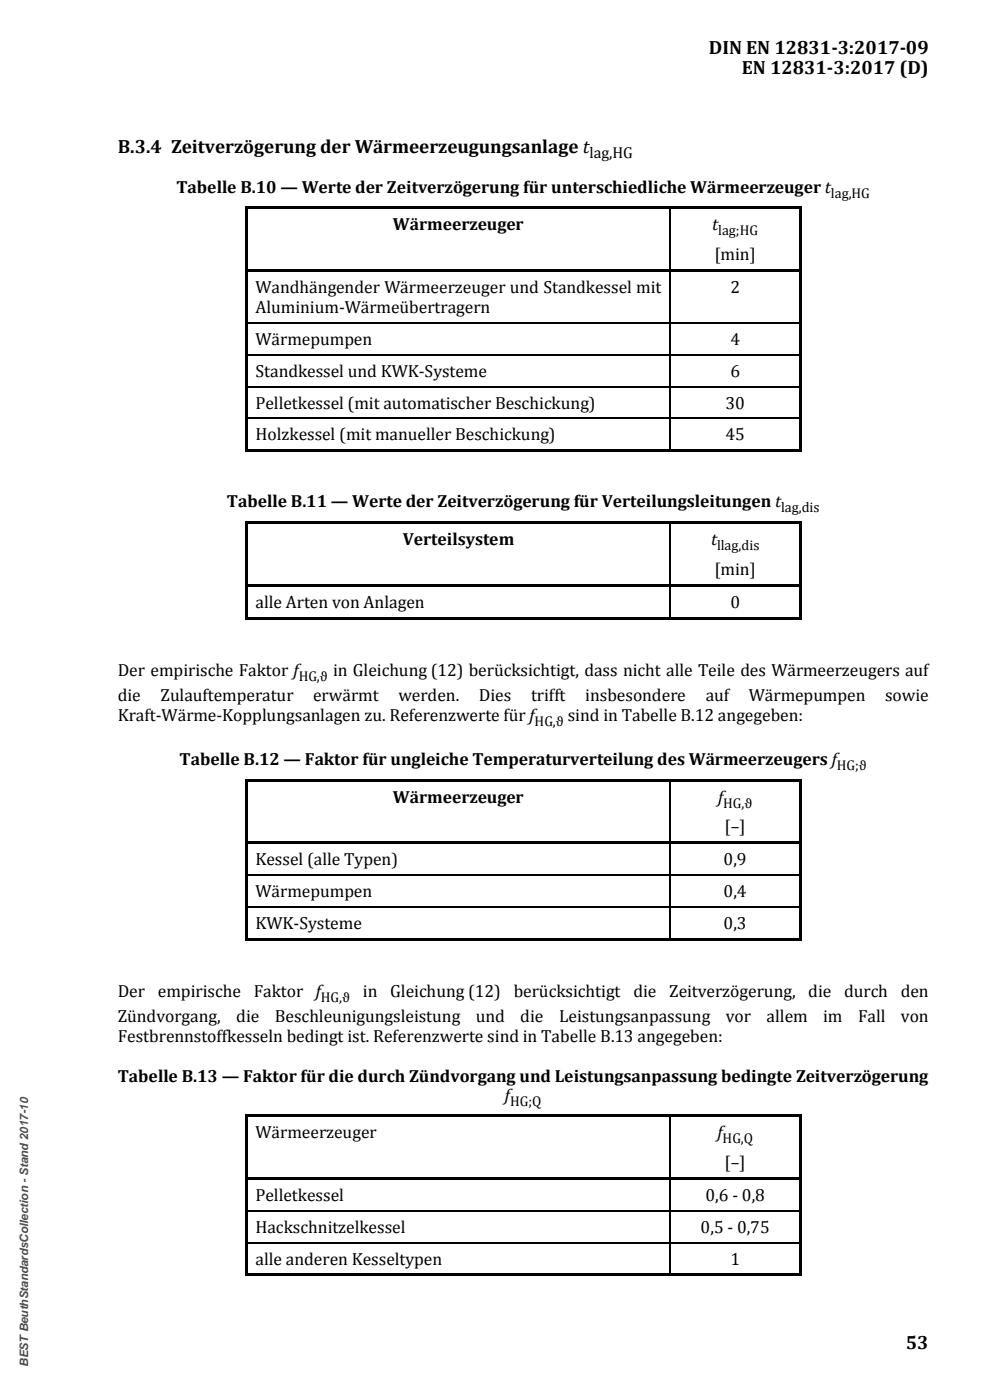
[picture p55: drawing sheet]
<svg xmlns="http://www.w3.org/2000/svg" width="210mm" height="297mm" viewBox="0 0 210 297" stroke-linecap="round" stroke-linejoin="round" font-family="sans-serif">
<defs><g id="words">
<g font-size="4.1">
<text x="150.4" y="11.5">DIN EN 12831-3:2017-09</text>
<text x="157.4" y="15.6">EN 12831-3:2017 (D)</text>
<text x="25" y="32.6">B.3.4 Zeitverzögerung der Wärmeerzeugungsanlage t</text>
<text x="192.2" y="286.2">53</text>
</g>
<g font-size="3.7">
<text x="37.4" y="40.9">Tabelle B.10 — Werte der Zeitverzögerung für unterschiedliche Wärmeerzeuger t</text>
<text x="83.4" y="48.9">Wärmeerzeuger</text>
<text x="151.1" y="48.9">t</text>
<text x="151.6" y="55.2">[min]</text>
<text x="54.2" y="62.1">Wandhängender Wärmeerzeuger und Standkessel mit</text>
<text x="154.9" y="62.1">2</text>
<text x="54.2" y="66.5">Aluminium-Wärmeübertragern</text>
<text x="54.2" y="73.2">Wärmepumpen</text>
<text x="154.9" y="73.2">4</text>
<text x="54.2" y="80">Standkessel und KWK-Systeme</text>
<text x="154.9" y="80">6</text>
<text x="54.2" y="86.7">Pelletkessel (mit automatischer Beschickung)</text>
<text x="153.9" y="86.7">30</text>
<text x="54.2" y="93.4">Holzkessel (mit manueller Beschickung)</text>
<text x="153.9" y="93.4">45</text>
<text x="48.1" y="107.7">Tabelle B.11 — Werte der Zeitverzögerung für Verteilungsleitungen t</text>
<text x="85.4" y="115.7">Verteilsystem</text>
<text x="150.8" y="115.7">t</text>
<text x="151.6" y="122">[min]</text>
<text x="54.2" y="128.9">alle Arten von Anlagen</text>
<text x="154.9" y="128.9">0</text>
<text x="25" y="143.5">Der empirische Faktor f</text>
<text x="70.7" y="143.5">in Gleichung (12) berücksichtigt, dass nicht alle Teile des Wärmeerzeugers auf</text>
<text x="25" y="148.7">die</text>
<text x="34.1" y="148.7">Zulauftemperatur</text>
<text x="66.5" y="148.7">erwärmt</text>
<text x="84.5" y="148.7">werden.</text>
<text x="101.6" y="148.7">Dies</text>
<text x="112.6" y="148.7">trifft</text>
<text x="124.2" y="148.7">insbesondere</text>
<text x="149.7" y="148.7">auf</text>
<text x="158.8" y="148.7">Wärmepumpen</text>
<text x="187.8" y="148.7">sowie</text>
<text x="25" y="153">Kraft-Wärme-Kopplungsanlagen zu. Referenzwerte für f</text>
<text x="120.4" y="153">sind in Tabelle B.12 angegeben:</text>
<text x="38.1" y="162.3">Tabelle B.12 — Faktor für ungleiche Temperaturverteilung des Wärmeerzeugers f</text>
<text x="83.4" y="170.3">Wärmeerzeuger</text>
<text x="152.3" y="170.3">f</text>
<text x="153.7" y="176.6">[–]</text>
<text x="54.2" y="183.6">Kessel (alle Typen)</text>
<text x="153.5" y="183.6">0,9</text>
<text x="54.2" y="190.3">Wärmepumpen</text>
<text x="153.5" y="190.3">0,4</text>
<text x="54.2" y="197">KWK-Systeme</text>
<text x="153.5" y="197">0,3</text>
<text x="25" y="211.5">Der</text>
<text x="33.5" y="211.5">empirische</text>
<text x="53.9" y="211.5">Faktor</text>
<text x="67" y="211.5">f</text>
<text x="77" y="211.5">in</text>
<text x="82.8" y="211.5">Gleichung (12)</text>
<text x="109" y="211.5">berücksichtigt</text>
<text x="134.4" y="211.5">die</text>
<text x="142" y="211.5">Zeitverzögerung,</text>
<text x="171.5" y="211.5">die</text>
<text x="179.1" y="211.5">durch</text>
<text x="191.1" y="211.5">den</text>
<text x="25" y="216.8">Zündvorgang,</text>
<text x="25" y="221.1">Festbrennstoffkesseln bedingt ist. Referenzwerte sind in Tabelle B.13 angegeben:</text>
<text x="50.1" y="216.8">die</text>
<text x="58.3" y="216.8">Beschleunigungsleistung</text>
<text x="100.9" y="216.8">und</text>
<text x="110.4" y="216.8">die</text>
<text x="118.6" y="216.8">Leistungsanpassung</text>
<text x="153.9" y="216.8">vor</text>
<text x="162.6" y="216.8">allem</text>
<text x="174.6" y="216.8">im</text>
<text x="182" y="216.8">Fall</text>
<text x="191.1" y="216.8">von</text>
<text x="25" y="229.4">Tabelle B.13 — Faktor für die durch Zündvorgang und Leistungsanpassung bedingte Zeitverzögerung</text>
<text x="107.1" y="233.5">f</text>
<text x="54.2" y="241.5">Wärmeerzeuger</text>
<text x="152.2" y="241.5">f</text>
<text x="153.7" y="247.8">[–]</text>
<text x="54.2" y="254.8">Pelletkessel</text>
<text x="149.6" y="254.8">0,6 - 0,8</text>
<text x="54.2" y="261.5">Hackschnitzelkessel</text>
<text x="148.6" y="261.5">0,5 - 0,75</text>
<text x="54.2" y="268.3">alle anderen Kesseltypen</text>
<text x="154.9" y="268.3">1</text>
</g>
<text font-size="3.3" x="125.1" y="33.6">lag,HG</text>
<g font-size="3">
<text x="176.3" y="41.9">lag,HG</text>
<text x="152.4" y="49.9">lag;HG</text>
<text x="165.7" y="108.7">lag,dis</text>
<text x="152.1" y="116.7">llag,dis</text>
<text x="63.4" y="144.5">HG,ϑ</text>
<text x="113.4" y="154.1">HG,ϑ</text>
<text x="177.5" y="163.3">HG;ϑ</text>
<text x="153.4" y="171.4">HG,ϑ</text>
<text x="68.1" y="212.6">HG,ϑ</text>
<text x="108.2" y="234.6">HG;Q</text>
<text x="153.3" y="242.6">HG,Q</text>
</g>
<text font-size="2.5" fill="#4d4d4d" x="6" y="290" transform="rotate(-90 6 290)">BEST BeuthStandardsCollection - Stand 2017-10</text>
</g></defs>
<g fill="#000">
<path d="M52 43.8h.5v.6h-.5z" fill-rule="evenodd"/>
<path d="M52 43.8h.5v.5h-.5z" fill-rule="evenodd"/>
<path d="M52 44.4h.5v12.7h-.5z" fill-rule="evenodd"/>
<path d="M52 57.1h.5v.6h-.5z" fill-rule="evenodd"/>
<path d="M52.5 43.8h89.6v.5h-89.6z" fill-rule="evenodd"/>
<path d="M52.5 57.1h89.6v.5h-89.6z" fill-rule="evenodd"/>
<path d="M142.1 43.8h.5v.5h-.5z" fill-rule="evenodd"/>
<path d="M142.1 57.1h.5v.5h-.5z" fill-rule="evenodd"/>
<path d="M142.6 43.8h26.9v.5h-26.9z" fill-rule="evenodd"/>
<path d="M142.6 57.1h26.9v.5h-26.9z" fill-rule="evenodd"/>
<path d="M169.5 43.8h.5v.6h-.5z" fill-rule="evenodd"/>
<path d="M169.5 43.8h.5v.5h-.5z" fill-rule="evenodd"/>
<path d="M169.5 44.4h.5v12.7h-.5z" fill-rule="evenodd"/>
<path d="M169.5 57.1h.5v.6h-.5z" fill-rule="evenodd"/>
<path d="M52 57.7h.5v10.8h-.5z" fill-rule="evenodd"/>
<path d="M52 68.7h.5v6.4h-.5z" fill-rule="evenodd"/>
<path d="M169.5 57.7h.5v10.8h-.5z" fill-rule="evenodd"/>
<path d="M169.5 68.7h.5v6.4h-.5z" fill-rule="evenodd"/>
<path d="M52 75.4h.5v6.5h-.5z" fill-rule="evenodd"/>
<path d="M52 82.1h.5v6.5h-.5z" fill-rule="evenodd"/>
<path d="M52 88.9h.5v6.4h-.5z" fill-rule="evenodd"/>
<path d="M52 95.3h.5v.5h-.5z" fill-rule="evenodd"/>
<path d="M52 95.3h.5v.5h-.5z" fill-rule="evenodd"/>
<path d="M52.5 95.3h89.6v.5h-89.6z" fill-rule="evenodd"/>
<path d="M142.1 95.3h.5v.5h-.5z" fill-rule="evenodd"/>
<path d="M142.6 95.3h26.9v.5h-26.9z" fill-rule="evenodd"/>
<path d="M169.5 75.4h.5v6.5h-.5z" fill-rule="evenodd"/>
<path d="M169.5 82.1h.5v6.5h-.5z" fill-rule="evenodd"/>
<path d="M169.5 88.9h.5v6.4h-.5z" fill-rule="evenodd"/>
<path d="M169.5 95.3h.5v.5h-.5z" fill-rule="evenodd"/>
<path d="M169.5 95.3h.5v.5h-.5z" fill-rule="evenodd"/>
<path d="M52 110.6h.5v.6h-.5z" fill-rule="evenodd"/>
<path d="M52 110.6h.5v.5h-.5z" fill-rule="evenodd"/>
<path d="M52.5 110.6h89.6v.5h-89.6z" fill-rule="evenodd"/>
<path d="M142.1 110.6h.5v.5h-.5z" fill-rule="evenodd"/>
<path d="M142.6 110.6h26.9v.5h-26.9z" fill-rule="evenodd"/>
<path d="M169.5 110.6h.5v.6h-.5z" fill-rule="evenodd"/>
<path d="M169.5 110.6h.5v.5h-.5z" fill-rule="evenodd"/>
<path d="M52 111.2h.5v12.7h-.5z" fill-rule="evenodd"/>
<path d="M52 123.9h.5v.6h-.5z" fill-rule="evenodd"/>
<path d="M52 124.5h.5v6.4h-.5z" fill-rule="evenodd"/>
<path d="M52 130.9h.5v.5h-.5z" fill-rule="evenodd"/>
<path d="M52 130.9h.5v.5h-.5z" fill-rule="evenodd"/>
<path d="M52.5 123.9h89.6v.5h-89.6z" fill-rule="evenodd"/>
<path d="M52.5 130.9h89.6v.5h-89.6z" fill-rule="evenodd"/>
<path d="M142.1 123.9h.5v.5h-.5z" fill-rule="evenodd"/>
<path d="M142.1 130.9h.5v.5h-.5z" fill-rule="evenodd"/>
<path d="M142.6 123.9h26.9v.5h-26.9z" fill-rule="evenodd"/>
<path d="M142.6 130.9h26.9v.5h-26.9z" fill-rule="evenodd"/>
<path d="M169.5 111.2h.5v12.7h-.5z" fill-rule="evenodd"/>
<path d="M169.5 123.9h.5v.6h-.5z" fill-rule="evenodd"/>
<path d="M169.5 124.5h.5v6.4h-.5z" fill-rule="evenodd"/>
<path d="M169.5 130.9h.5v.5h-.5z" fill-rule="evenodd"/>
<path d="M169.5 130.9h.5v.5h-.5z" fill-rule="evenodd"/>
<path d="M52 165.2h.5v.6h-.5z" fill-rule="evenodd"/>
<path d="M52 165.2h.5v.5h-.5z" fill-rule="evenodd"/>
<path d="M52 165.8h.5v12.7h-.5z" fill-rule="evenodd"/>
<path d="M52 178.5h.5v.6h-.5z" fill-rule="evenodd"/>
<path d="M52.5 165.2h89.6v.5h-89.6z" fill-rule="evenodd"/>
<path d="M52.5 178.5h89.6v.5h-89.6z" fill-rule="evenodd"/>
<path d="M142.1 165.2h.5v.5h-.5z" fill-rule="evenodd"/>
<path d="M142.1 178.5h.5v.5h-.5z" fill-rule="evenodd"/>
<path d="M142.6 165.2h26.9v.5h-26.9z" fill-rule="evenodd"/>
<path d="M142.6 178.5h26.9v.5h-26.9z" fill-rule="evenodd"/>
<path d="M169.5 165.2h.5v.6h-.5z" fill-rule="evenodd"/>
<path d="M169.5 165.2h.5v.5h-.5z" fill-rule="evenodd"/>
<path d="M169.5 165.8h.5v12.7h-.5z" fill-rule="evenodd"/>
<path d="M169.5 178.5h.5v.6h-.5z" fill-rule="evenodd"/>
<path d="M52 179.1h.5v6.4h-.5z" fill-rule="evenodd"/>
<path d="M52 185.8h.5v6.4h-.5z" fill-rule="evenodd"/>
<path d="M52 192.5h.5v6.5h-.5z" fill-rule="evenodd"/>
<path d="M52 199h.5v.5h-.5z" fill-rule="evenodd"/>
<path d="M52 199h.5v.5h-.5z" fill-rule="evenodd"/>
<path d="M52.5 199h89.6v.5h-89.6z" fill-rule="evenodd"/>
<path d="M142.1 199h.5v.5h-.5z" fill-rule="evenodd"/>
<path d="M142.6 199h26.9v.5h-26.9z" fill-rule="evenodd"/>
<path d="M169.5 179.1h.5v6.4h-.5z" fill-rule="evenodd"/>
<path d="M169.5 185.8h.5v6.4h-.5z" fill-rule="evenodd"/>
<path d="M169.5 192.5h.5v6.5h-.5z" fill-rule="evenodd"/>
<path d="M169.5 199h.5v.5h-.5z" fill-rule="evenodd"/>
<path d="M169.5 199h.5v.5h-.5z" fill-rule="evenodd"/>
<path d="M52 236.5h.5v.5h-.5z" fill-rule="evenodd"/>
<path d="M52 236.5h.5v.5h-.5z" fill-rule="evenodd"/>
<path d="M52.5 236.5h89.6v.5h-89.6z" fill-rule="evenodd"/>
<path d="M142.1 236.5h.5v.5h-.5z" fill-rule="evenodd"/>
<path d="M142.6 236.5h26.9v.5h-26.9z" fill-rule="evenodd"/>
<path d="M169.5 236.5h.5v.5h-.5z" fill-rule="evenodd"/>
<path d="M169.5 236.5h.5v.5h-.5z" fill-rule="evenodd"/>
<path d="M52 237h.5v12.8h-.5z" fill-rule="evenodd"/>
<path d="M52 249.8h.5v.5h-.5z" fill-rule="evenodd"/>
<path d="M52 250.3h.5v6.5h-.5z" fill-rule="evenodd"/>
<path d="M52.5 249.8h89.6v.5h-89.6z" fill-rule="evenodd"/>
<path d="M142.1 249.8h.5v.5h-.5z" fill-rule="evenodd"/>
<path d="M142.6 249.8h26.9v.5h-26.9z" fill-rule="evenodd"/>
<path d="M169.5 237h.5v12.8h-.5z" fill-rule="evenodd"/>
<path d="M169.5 249.8h.5v.5h-.5z" fill-rule="evenodd"/>
<path d="M169.5 250.3h.5v6.5h-.5z" fill-rule="evenodd"/>
<path d="M52 257h.5v6.5h-.5z" fill-rule="evenodd"/>
<path d="M52 263.7h.5v6.5h-.5z" fill-rule="evenodd"/>
<path d="M52 270.2h.5v.5h-.5z" fill-rule="evenodd"/>
<path d="M52 270.2h.5v.5h-.5z" fill-rule="evenodd"/>
<path d="M52.5 270.2h89.6v.5h-89.6z" fill-rule="evenodd"/>
<path d="M142.1 270.2h.5v.5h-.5z" fill-rule="evenodd"/>
<path d="M142.6 270.2h26.9v.5h-26.9z" fill-rule="evenodd"/>
<path d="M169.5 257h.5v6.5h-.5z" fill-rule="evenodd"/>
<path d="M169.5 263.7h.5v6.5h-.5z" fill-rule="evenodd"/>
<path d="M169.5 270.2h.5v.5h-.5z" fill-rule="evenodd"/>
<path d="M169.5 270.2h.5v.5h-.5z" fill-rule="evenodd"/>
</g>
<g fill="#000">
<path d="M142.1 44.3l.2 .1zM142.1 57.6l.2 .1zM52 68.5h.5v.2h-.5zM52 75.1h.5v.3h-.5zM142.1 68.5h.2v.2h-.2zM142.1 75.1h.2v.3h-.2zM169.5 68.5h.5v.2h-.5zM169.5 75.1h.5v.3h-.5zM52 81.9h.5v.2h-.5zM52 88.6h.5v.3h-.5zM142.1 81.9h.2v.2h-.2zM142.1 88.6h.2v.3h-.2z"/>
<path d="M169.5 81.9h.5v.2h-.5zM169.5 88.6h.5v.3h-.5zM142.1 111.1l.2 .1zM142.1 124.4l.2 .1zM142.1 165.7l.2 .1zM142.1 179l.2 .1zM52 185.5h.5v.3h-.5zM52 192.2h.5v.3h-.5zM142.1 185.5h.2v.3h-.2zM142.1 192.2h.2v.3h-.2zM169.5 185.5h.5v.3h-.5zM169.5 192.2h.5v.3h-.5z"/>
<path d="M142.1 237h.2zM52 256.8h.5v.2h-.5zM142.1 250.3h.2zM142.1 256.8h.2v.2h-.2zM169.5 256.8h.5v.2h-.5zM52 263.5h.5v.2h-.5zM142.1 263.5h.2v.2h-.2zM169.5 263.5h.5v.2h-.5z"/>
</g>
<g fill="none" stroke="#000" stroke-width=".25">
<path d="M142.2 44.4v12.7M142.2 57.7v10.8M52.5 68.6h89.6M52.5 75.3h89.6M142.2 68.7v6.4M142.2 75.4v6.5M142.3 68.6h27.2M142.3 75.3h27.2M52.5 82h89.6M52.5 88.7h89.6M142.2 82.1v6.5M142.2 88.9v6.4"/>
<path d="M142.3 82h27.2M142.3 88.7h27.2M142.2 111.2v12.7M142.2 124.5v6.4M142.2 165.8v12.7M142.2 179.1v6.4M52.5 185.6h89.6M52.5 192.4h89.6M142.2 185.8v6.4M142.2 192.5v6.5M142.3 185.6h27.2M142.3 192.4h27.2"/>
<path d="M142.2 237v12.8M52.5 256.9h89.6M142.2 250.3v6.5M142.2 257v6.5M142.3 256.9h27.2M52.5 263.6h89.6M142.2 263.7v6.5M142.3 263.6h27.2"/>
</g>
<use href="#words"/>
</svg>
